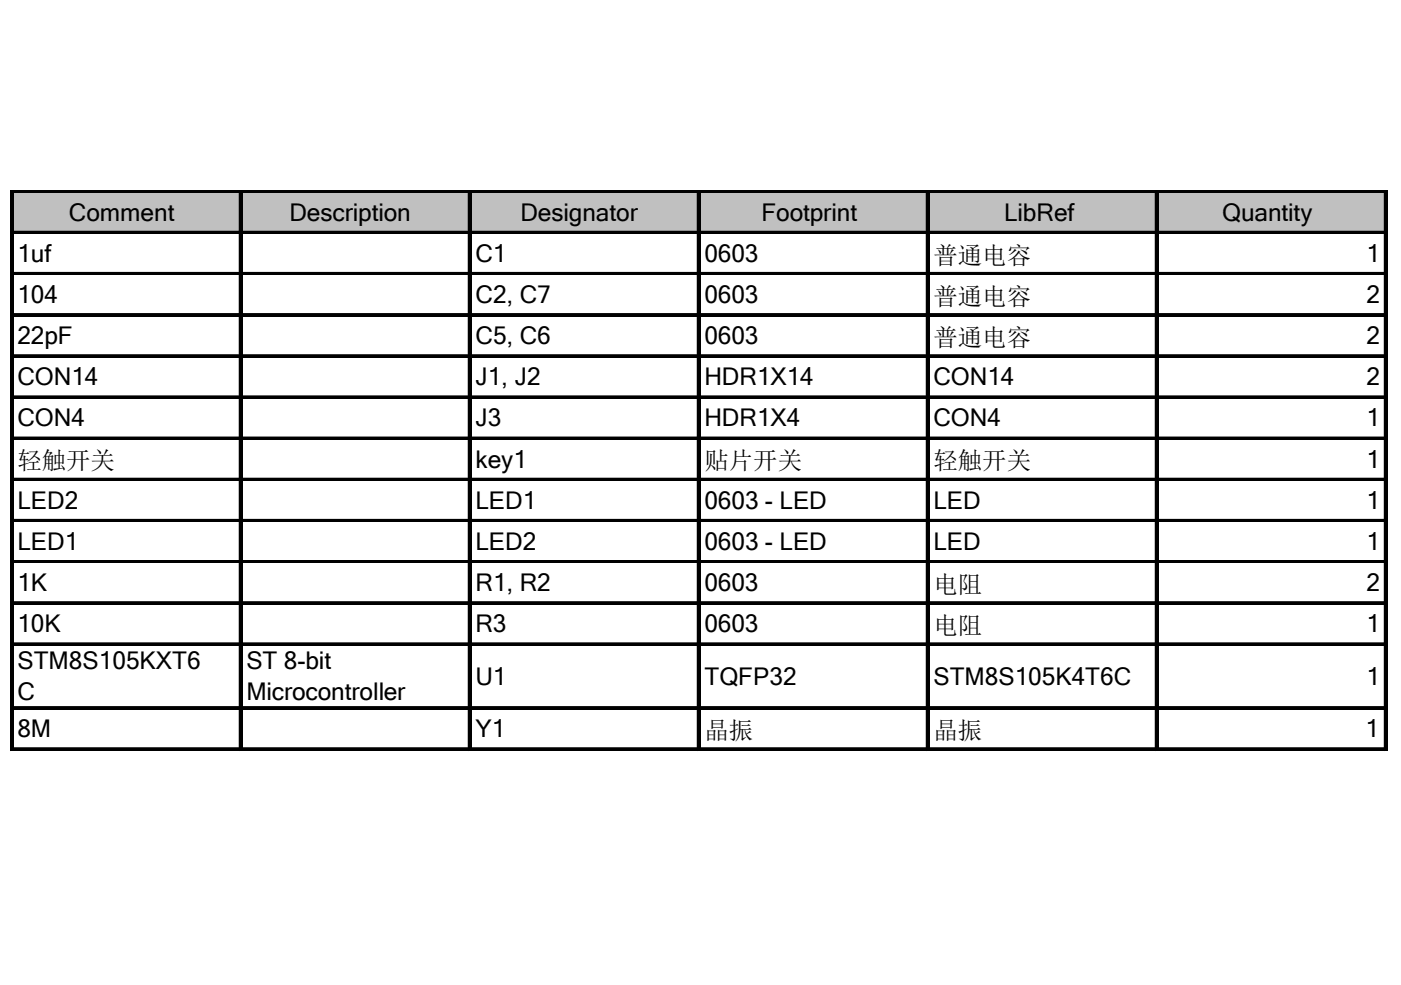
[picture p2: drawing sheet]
<svg xmlns="http://www.w3.org/2000/svg" width="289mm" height="203mm" viewBox="0 0 289 203" stroke-linecap="round" stroke-linejoin="round" font-family="sans-serif">
<defs><g id="words">
<g font-size="5">
<text x="14.2" y="45.5">Comment</text>
<text x="59.7" y="45.5">Description</text>
<text x="107.3" y="45.5">Designator</text>
<text x="157" y="45.5">Footprint</text>
<text x="207.1" y="45.5">LibRef</text>
<text x="252" y="45.5">Quantity</text>
<text x="3.6" y="54">1uf</text>
<text x="98" y="54">C1</text>
<text x="145.3" y="54">0603</text>
<text x="192.5" y="54.4">普通电容</text>
<text x="281.8" y="54">1</text>
<text x="3.6" y="62.5">104</text>
<text x="98" y="62.5">C2, C7</text>
<text x="145.3" y="62.5">0603</text>
<text x="192.5" y="62.9">普通电容</text>
<text x="281.8" y="62.5">2</text>
<text x="3.6" y="71">22pF</text>
<text x="98" y="71">C5, C6</text>
<text x="145.3" y="71">0603</text>
<text x="192.5" y="71.3">普通电容</text>
<text x="281.8" y="71">2</text>
<text x="3.6" y="79.5">CON14</text>
<text x="98" y="79.5">J1, J2</text>
<text x="145.3" y="79.5">HDR1X14</text>
<text x="192.5" y="79.5">CON14</text>
<text x="281.8" y="79.5">2</text>
<text x="3.6" y="88">CON4</text>
<text x="98" y="88">J3</text>
<text x="145.3" y="88">HDR1X4</text>
<text x="192.5" y="88">CON4</text>
<text x="281.8" y="88">1</text>
<text x="3.6" y="96.8">轻触开关</text>
<text x="98" y="96.5">key1</text>
<text x="145.3" y="96.8">贴片开关</text>
<text x="192.5" y="96.8">轻触开关</text>
<text x="281.8" y="96.5">1</text>
<text x="3.6" y="104.9">LED2</text>
<text x="98" y="104.9">LED1</text>
<text x="145.3" y="104.9">0603 - LED</text>
<text x="192.5" y="104.9">LED</text>
<text x="281.8" y="104.9">1</text>
<text x="3.6" y="113.4">LED1</text>
<text x="98" y="113.4">LED2</text>
<text x="145.3" y="113.4">0603 - LED</text>
<text x="192.5" y="113.4">LED</text>
<text x="281.8" y="113.4">1</text>
<text x="3.6" y="121.9">1K</text>
<text x="98" y="121.9">R1, R2</text>
<text x="145.3" y="121.9">0603</text>
<text x="192.5" y="122.3">电阻</text>
<text x="281.8" y="121.9">2</text>
<text x="3.6" y="130.4">10K</text>
<text x="98" y="130.4">R3</text>
<text x="145.3" y="130.4">0603</text>
<text x="192.5" y="130.8">电阻</text>
<text x="281.8" y="130.4">1</text>
<text x="3.6" y="138.1">STM8S105KXT6</text>
<text x="50.8" y="138.1">ST 8-bit</text>
<text x="98" y="141.2">U1</text>
<text x="145.3" y="141.2">TQFP32</text>
<text x="192.5" y="141.2">STM8S105K4T6C</text>
<text x="281.8" y="141.2">1</text>
<text x="3.6" y="144.4">C</text>
<text x="50.8" y="144.4">Microcontroller</text>
<text x="3.6" y="152.1">8M</text>
<text x="98" y="152.1">Y1</text>
<text x="145.3" y="152.4">晶振</text>
<text x="192.5" y="152.4">晶振</text>
<text x="281.6" y="152.1">1</text>
</g>
</g></defs>
<path d="M2.7 39.8h283.2v8.3h-283.2z" fill="#c0c0c0"/>
<g fill="none" stroke="#000" stroke-width=".21">
<path d="M2.1 39.2v115.7M2.8 39.2h283.3M49.3 39.8v115.1M96.6 39.8v115.1M143.8 39.8v115.1M191 39.8v115.1M238.3 39.8v115.1M285.5 39.8v115.1M2.8 47.7h283.3M2.8 56.2h283.3M2.8 64.7h283.3M2.8 73.2h283.3"/>
<path d="M2.8 81.7h283.3M2.8 90.2h283.3M2.8 98.7h283.3M2.8 107.1h283.3M2.8 115.6h283.3M2.8 124.1h283.3M2.8 132.6h283.3M2.8 145.8h283.3M2.8 154.3h283.3"/>
</g>
<g fill="#000">
<path d="M2.1 39.2h.7v115.7h-.7zM2.8 39.2h283.3v.6h-283.3zM49.3 39.8h.7v115.1h-.7zM96.6 39.8h.6v115.1h-.6zM143.8 39.8h.7v115.1h-.7zM191 39.8h.7v115.1h-.7zM238.3 39.8h.6v115.1h-.6zM285.5 39.8h.6v115.1h-.6zM2.8 47.7h283.3v.6h-283.3zM2.8 56.2h283.3v.6h-283.3zM2.8 64.7h283.3v.6h-283.3zM2.8 73.2h283.3v.6h-283.3z"/>
<path d="M2.8 81.7h283.3v.6h-283.3zM2.8 90.2h283.3v.6h-283.3zM2.8 98.7h283.3v.6h-283.3zM2.8 107.1h283.3v.6h-283.3zM2.8 115.6h283.3v.6h-283.3zM2.8 124.1h283.3v.6h-283.3zM2.8 132.6h283.3v.6h-283.3zM2.8 145.8h283.3v.6h-283.3zM2.8 154.3h283.3v.6h-283.3z"/>
</g>
<use href="#words"/>
</svg>
